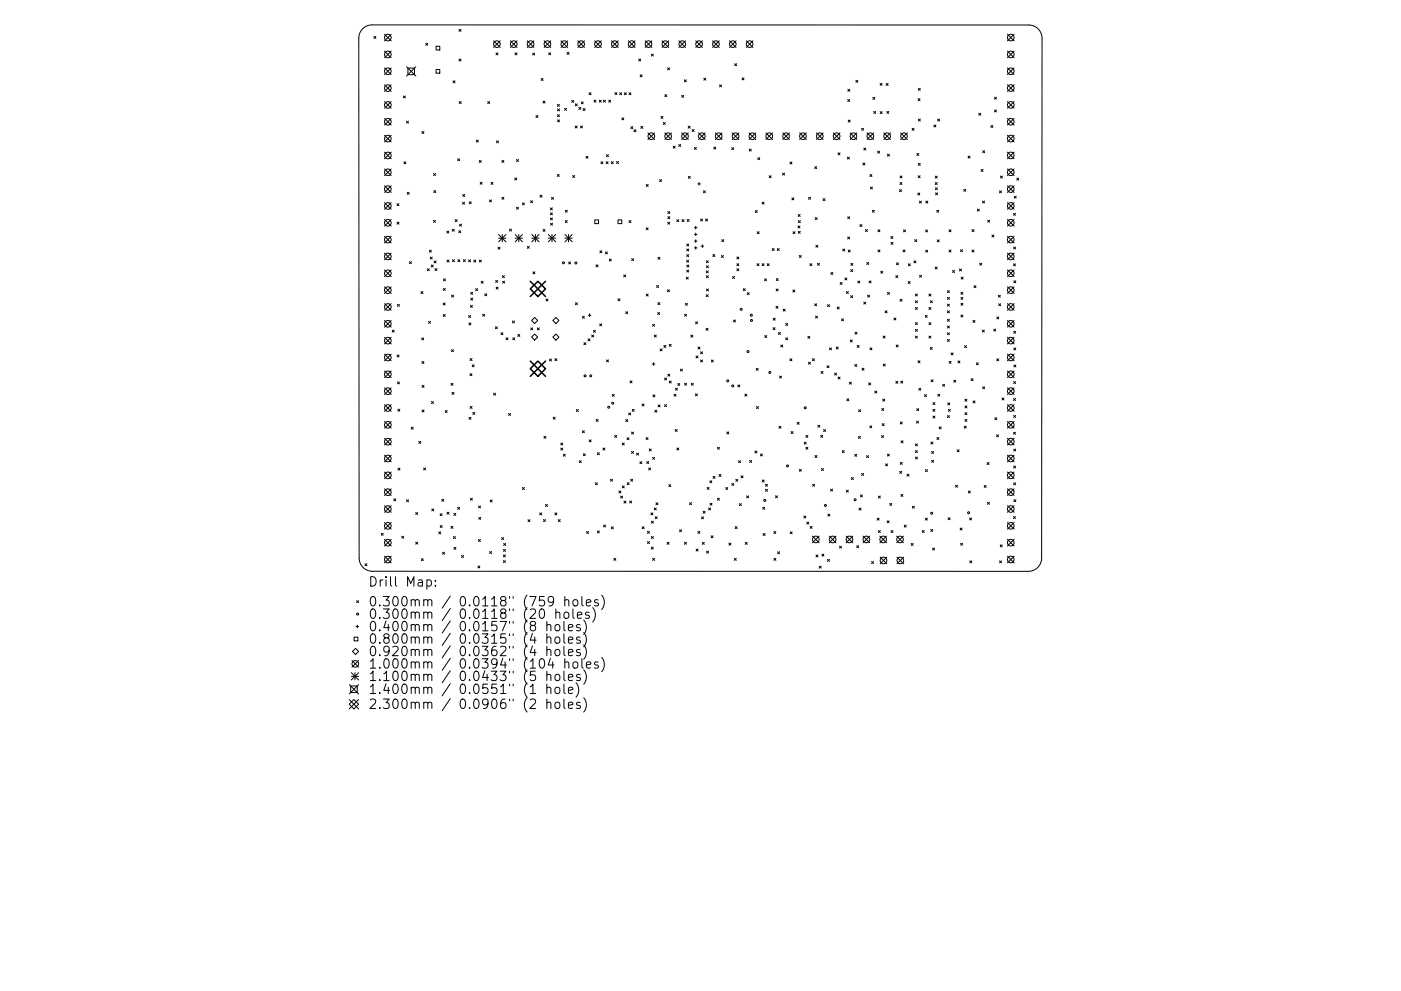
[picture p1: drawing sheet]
<svg xmlns="http://www.w3.org/2000/svg" width="297mm" height="210mm" viewBox="0 0 297 210" stroke-linecap="round" stroke-linejoin="round" font-family="sans-serif">
<defs><g id="words">
<g font-size="2.8">
<text x="78" y="124.5">Drill Map:</text>
<text x="78" y="128.7">0.300mm / 0.0118&quot; (759 holes)</text>
<text x="78" y="131.3">0.300mm / 0.0118&quot; (20 holes)</text>
<text x="78" y="133.9">0.400mm / 0.0157&quot; (8 holes)</text>
<text x="78" y="136.6">0.800mm / 0.0315&quot; (4 holes)</text>
<text x="78" y="139.2">0.920mm / 0.0362&quot; (4 holes)</text>
<text x="78" y="141.9">1.000mm / 0.0394&quot; (104 holes)</text>
<text x="78" y="144.5">1.100mm / 0.0433&quot; (5 holes)</text>
<text x="78" y="147.2">1.400mm / 0.0551&quot; (1 hole)</text>
<text x="78" y="150.4">2.300mm / 0.0906&quot; (2 holes)</text>
</g>
</g></defs>
<g fill="none" stroke="#000" stroke-width=".21">
<path d="M76.9 6.1a2.81 2.81 0 0 1 2-.8h139.2a2.81 2.81 0 0 1 2.8 2.8l-.1 110.3a2.81 2.81 0 0 1-2.8 2.8h-139a2.81 2.81 0 0 1-2.9-2.8v-110.3a2.81 2.81 0 0 1 .8-2zM79.3 7.7l.4 .4M79.7 7.7l-.4 .4M81.5 7.3l1.4 1.4M81.5 10.8l1.4 1.5M81.5 14.4l1.4 1.4M81.5 18l1.4 1.4M82.9 7.3l-1.4 1.4M82.9 10.8l-1.4 1.5M82.9 14.4l-1.4 1.4M82.9 18l-1.4 1.4M86.2 14.2l2 1.9"/>
<path d="M86.5 14.5h1.4v1.3h-1.4zM88.2 14.2l-2 1.9M90.3 9.2l.4 .4M90.7 9.2l-.4 .4M92.5 9.8h.7v.8h-.7zM92.5 14.7h.7v.8h-.7zM96.1 17.2l.4 .4M96.5 17.2l-.4 .4M97.3 6.2l.4 .4M97.3 12.5l.4 .5M97.7 6.2l-.4 .4M97.7 12.5l-.4 .5"/>
<path d="M104.6 8.7l1.5 1.4M105.2 11.2l.4 .4M105.6 11.2l-.4 .4M106.1 8.7l-1.5 1.4M108.2 8.7l1.4 1.4M109.2 11.2l.4 .4M109.6 11.2l-.4 .4M109.6 8.7l-1.4 1.4M111.8 8.7l1.4 1.4M112.9 11.3l.5 .4M113.2 8.7l-1.4 1.4M113.4 11.3l-.5 .4"/>
<path d="M114.7 16.7l.4 .4M115.1 16.7l-.4 .4M115.4 8.7l1.4 1.4M116.3 11.2l.5 .4M116.8 11.2l-.5 .4M116.8 8.7l-1.4 1.4M118.9 8.7l1.4 1.4M120.2 11.1l.5 .4M120.3 8.7l-1.4 1.4M120.7 11.1l-.5 .4M122.5 8.7l1.4 1.4M123.9 8.7l-1.4 1.4"/>
<path d="M124.9 19.7l.4 .4M125.3 19.7l-.4 .4M126.1 8.7l1.4 1.4M127.5 8.7l-1.4 1.4M129.7 8.7l1.4 1.4M130.4 19.6l.4 .5M130.8 19.6l-.4 .5M131.1 8.7l-1.4 1.4M131.4 19.7l.4 .4M131.8 19.7l-.4 .4M132.4 19.7l.4 .4M132.8 19.7l-.4 .4"/>
<path d="M133.2 8.7l1.4 1.4M133.4 19.7l.4 .4M133.8 19.7l-.4 .4M134.6 8.7l-1.4 1.4M135.4 12.5l.4 .4M135.7 15.9l.4 .4M135.8 12.5l-.4 .4M136.1 15.9l-.4 .4M136.8 8.7l1.4 1.4M138.1 11.5l.4 .4M138.2 8.7l-1.4 1.4M138.5 11.5l-.4 .4"/>
<path d="M140.4 8.7l1.4 1.4M141.5 14.4l.5 .4M141.8 8.7l-1.4 1.4M142 14.4l-.5 .4M143.9 8.7l1.4 1.4M145.1 16.9l.4 .5M145.3 8.7l-1.4 1.4M145.5 16.9l-.4 .5M147.5 8.7l1.4 1.4M148.9 8.7l-1.4 1.4M149.2 16.6l.4 .4M149.6 16.6l-.4 .4"/>
<path d="M151.1 8.7l1.4 1.4M152.5 8.7l-1.4 1.4M152.6 18l.4 .4M153 18l-.4 .4M154.7 8.7l1.4 1.4M155.8 13.5l.4 .4M156.1 8.7l-1.4 1.4M156.2 13.5l-.4 .4M157.3 16.5l.4 .5M157.7 16.5l-.4 .5M158.2 8.7l1.4 1.4M159.6 8.7l-1.4 1.4"/>
<path d="M179.8 19l.4 .4M180.2 19l-.4 .4M181.5 17.1l.4 .4M181.9 17.1l-.4 .4M186.6 17.7l.4 .4M187 17.7l-.4 .4M187.9 17.7l.4 .4M188.3 17.7l-.4 .4M194.7 18.8l.4 .4M195.1 18.8l-.4 .4M213.6 7.3l1.4 1.4M213.6 10.8l1.4 1.4"/>
<path d="M213.6 14.4l1.4 1.4M213.6 18l1.4 1.4M215 10.8l-1.4 1.4M215 7.3l-1.4 1.4M215 14.4l-1.4 1.4M215 18l-1.4 1.4M81.5 35.9l1.4 1.4M81.5 39.4l1.4 1.4M81.5 28.7l1.4 1.4M81.5 21.6l1.4 1.4M81.5 25.1l1.4 1.4M81.5 32.3l1.4 1.4"/>
<path d="M82.9 21.6l-1.4 1.4M82.9 25.1l-1.4 1.4M82.9 28.7l-1.4 1.4M82.9 32.3l-1.4 1.4M82.9 35.9l-1.4 1.4M82.9 39.4l-1.4 1.4M85.5 20.4l.5 .4M85.6 34.3l.5 .5M86 20.4l-.5 .4M86.1 34.3l-.5 .5M86.2 25.7l.4 .4M86.6 25.7l-.4 .4"/>
<path d="M89.5 27.9l.4 .4M89.9 27.9l-.4 .4M91.9 36.8l.4 .4M92.3 36.8l-.4 .4M97 33.7l.5 .4M97.4 21.5l.4 .5M97.5 33.7l-.5 .4M97.8 21.5l-.4 .5M101 29.7l.4 .5M101.4 29.7l-.4 .5M101.6 34.1l.4 .4M101.8 38.7l.4 .4"/>
<path d="M102 34.1l-.4 .4M102.2 38.7l-.4 .4M103.4 21.5l.4 .5M103.8 21.5l-.4 .5M104.1 38.7l.4 .4M104.5 38.7l-.4 .4M105.3 29.9l.4 .4M105.7 29.9l-.4 .4M106.4 34l.4 .5M106.8 34l-.4 .5M109.1 37.8l.5 .4M109.5 33.8l.4 .5"/>
<path d="M109.6 37.8l-.5 .4M109.9 33.8l-.4 .5M113.6 24.5l.5 .4M114.1 24.5l-.5 .4M115.1 21.5l.5 .4M115.6 21.5l-.5 .4M118.2 37l.4 .4M118.2 22.2l.4 .4M118.2 24.3l.4 .4M118.2 23.1l.4 .4M118.2 25.4l.4 .5M118.6 37l-.4 .4"/>
<path d="M118.6 22.2l-.4 .4M118.6 24.3l-.4 .4M118.6 23.1l-.4 .4M118.6 25.4l-.4 .5M119.7 23l.4 .4M120.1 23l-.4 .4M121.2 21.3l.4 .4M121.4 37.2l.4 .5M121.6 21.3l-.4 .4M121.8 37.2l-.4 .5M122 26.7l.4 .4M122 22l.4 .5"/>
<path d="M122.4 26.7l-.4 .4M122.4 22l-.4 .5M122.7 22.8l.4 .4M123.1 26.7l.4 .4M123.1 22.8l-.4 .4M123.2 21.6l.5 .4M123.5 26.7l-.4 .4M123.6 23l.4 .5M123.7 21.6l-.5 .4M124 23l-.4 .5M124.2 33.2l.5 .4M124.7 33.2l-.5 .4"/>
<path d="M125.9 21.3l.5 .4M126.4 21.3l-.5 .4M127.1 21.3l.4 .4M127.4 34.3l.4 .4M127.5 21.3l-.4 .4M127.8 34.3l-.4 .4M127.9 21.3l.5 .4M128.4 21.3l-.5 .4M128.5 34.3l.4 .4M128.6 32.8l.4 .4M128.9 34.3l-.4 .4M129 32.8l-.4 .4"/>
<path d="M129.1 21.3l.4 .4M129.5 21.3l-.4 .4M129.6 34.3l.4 .4M130 34.3l-.4 .4M130.7 34.3l.4 .4M131.1 34.3l-.4 .4M131.8 25l.5 .4M132.3 25l-.5 .4M133.8 26.9l.4 .4M134.2 26.9l-.4 .4M134.4 27.5l.4 .5M134.8 27.5l-.4 .5"/>
<path d="M135.9 26.8l.4 .4M136.3 26.8l-.4 .4M137 39.1l.4 .5M137.4 28.2l1.4 1.4M137.4 39.1l-.4 .5M138.8 28.2l-1.4 1.4M139.8 38.1l.5 .4M140.1 24.7l.5 .4M140.3 38.1l-.5 .4M140.6 24.7l-.5 .4M140.6 26l.5 .4M141 20.1l.4 .4"/>
<path d="M141 28.2l1.4 1.4M141.1 26l-.5 .4M141.4 20.1l-.4 .4M142.4 28.2l-1.4 1.4M142.7 31l.4 .4M143.1 31l-.4 .4M143.9 30.7l.4 .4M144.3 30.7l-.4 .4M144.5 28.2l1.4 1.4M144.5 20.2l.5 .4M145 20.2l-.5 .4M145.9 26.8l.4 .4"/>
<path d="M145.9 28.2l-1.4 1.4M145.9 37.4l.5 .4M146.3 26.8l-.4 .4M146.4 37.4l-.5 .4M146.8 27.5l.4 .4M147.2 27.5l-.4 .4M147.2 31.3l.4 .4M147.6 31.3l-.4 .4M147.9 39h.6M148.1 28.2l1.4 1.4M148.2 38.7v.6M149.5 28.2l-1.4 1.4"/>
<path d="M151.3 31.2l.5 .4M151.7 28.2l1.4 1.4M151.8 31.2l-.5 .4M153.1 28.2l-1.4 1.4M155.1 31.3l.5 .5M155.2 28.2l1.5 1.4M155.6 31.3l-.5 .5M156.7 28.2l-1.5 1.4M158.8 28.2l1.4 1.4M158.9 31.6l.4 .5M159.3 31.6l-.4 .5M160.2 28.2l-1.4 1.4"/>
<path d="M160.7 33.5l.4 .4M161.1 33.5l-.4 .4M162.4 28.2l1.4 1.4M163.1 37.3l.4 .4M163.5 37.3l-.4 .4M163.8 28.2l-1.4 1.4M165.9 36.7l.4 .4M166 28.2l1.4 1.4M166.3 36.7l-.4 .4M167.4 28.2l-1.4 1.4M167.5 34.4l.4 .4M167.9 34.4l-.4 .4"/>
<path d="M169.5 28.2l1.4 1.4M170.9 28.2l-1.4 1.4M172.7 35.3l.5 .5M173.1 28.2l1.4 1.4M173.2 35.3l-.5 .5M174.5 28.2l-1.4 1.4M176.7 28.2l1.4 1.4M177.7 32.4l.4 .4M178.1 28.2l-1.4 1.4M178.1 32.4l-.4 .4M179.7 33.3l.4 .5M179.7 21.1l.5 .4"/>
<path d="M179.8 25.5l.5 .4M180.1 33.3l-.4 .5M180.2 21.1l-.5 .4M180.2 28.2l1.5 1.4M180.3 25.5l-.5 .4M181.7 28.2l-1.5 1.4M182.7 27.2l.4 .4M183 34.6l.4 .4M183.1 27.2l-.4 .4M183.1 31.4l.5 .4M183.4 34.6l-.4 .4M183.6 31.4l-.5 .4"/>
<path d="M183.8 28.2l1.4 1.4M184.4 37l.5 .5M184.6 39.7l.4 .4M184.9 37l-.5 .5M185 39.7l-.4 .4M185.1 20.7l.4 .4M185.2 28.2l-1.4 1.4M185.2 23.6l.5 .5M185.5 20.7l-.4 .4M185.7 23.6l-.5 .5M186.1 32.1l.4 .4M186.5 32.1l-.4 .4"/>
<path d="M186.6 23.7l.4 .4M187 23.7l-.4 .4M187.4 28.2l1.4 1.4M188 23.6l.4 .5M188.1 32.7l.5 .4M188.4 23.6l-.4 .5M188.6 32.7l-.5 .4M188.8 28.2l-1.4 1.4M190.8 38.7l.4 .5M190.8 37.3l.4 .5M191 28.2l1.4 1.4M191.2 38.7l-.4 .5"/>
<path d="M191.2 37.3l-.4 .5M192.4 28.2l-1.4 1.4M193.4 27.2l.4 .4M193.8 27.2l-.4 .4M194.4 32.6l.4 .4M194.6 20.9l.5 .5M194.7 37.3l.4 .4M194.7 34.7l.4 .4M194.7 25.3l.4 .4M194.8 32.6l-.4 .4M195.1 20.9l-.5 .5M195.1 37.3l-.4 .4"/>
<path d="M195.1 34.7l-.4 .4M195.1 25.3l-.4 .4M198 26.5l.4 .4M198.3 38.7l.4 .5M198.3 37.4l.4 .4M198.3 39.8l.4 .5M198.4 26.5l-.4 .4M198.7 38.7l-.4 .5M198.7 37.4l-.4 .4M198.7 39.8l-.4 .5M198.8 25.3l.4 .4M199.2 25.3l-.4 .4"/>
<path d="M205.3 33.1l.4 .4M205.7 33.1l-.4 .4M207.5 24l.4 .4M207.9 24l-.4 .4M208 35.9l.4 .5M208.3 32l.5 .4M208.4 35.9l-.4 .5M208.8 32l-.5 .4M210.1 26.6l.4 .4M210.5 26.6l-.4 .4M210.8 20.6l.5 .4M210.8 23.3l.5 .4"/>
<path d="M211.3 20.6l-.5 .4M211.3 23.3l-.5 .4M212.1 37.3l.4 .5M212.5 37.3l-.4 .5M213.6 35.8l1.4 1.5M213.6 21.6l1.4 1.4M213.6 25.1l1.4 1.4M213.6 28.7l1.4 1.4M213.6 32.3l1.4 1.4M213.6 39.4l1.4 1.4M215 21.6l-1.4 1.4M215 25.1l-1.4 1.4"/>
<path d="M215 28.7l-1.4 1.4M215 32.3l-1.4 1.4M215 35.8l-1.4 1.5M215 39.4l-1.4 1.4M215.6 37.8l.4 .4M216 37.8l-.4 .4M81.5 57.3l1.4 1.4M81.5 43l1.4 1.4M81.5 46.6l1.4 1.4M81.5 50.1l1.4 1.4M81.5 53.7l1.4 1.4M82.9 43l-1.4 1.4"/>
<path d="M82.9 46.6l-1.4 1.4M82.9 50.1l-1.4 1.4M82.9 53.7l-1.4 1.4M82.9 57.3l-1.4 1.4M84.2 43.2l.4 .4M84.2 47.1l.4 .5M84.6 43.2l-.4 .4M84.6 47.1l-.4 .5M86.3 40.8l.5 .4M86.8 40.8l-.5 .4M86.8 55.5l.4 .4M87.2 55.5l-.4 .4"/>
<path d="M90.6 57l.4 .4M91 57l-.4 .4M91 53.1l.5 .4M91.2 54.5l.4 .5M91.4 56.2l.4 .4M91.5 53.1l-.5 .4M91.6 54.5l-.4 .5M91.8 56.2l-.4 .4M91.9 46.8l.4 .4M92 40.4l.4 .5M92 55.4l.5 .4M92.2 57l.4 .4"/>
<path d="M92.3 46.8l-.4 .4M92.4 40.4l-.4 .5M92.5 55.4l-.5 .4M92.6 57l-.4 .4M94 59.2l.4 .4M94.4 59.2l-.4 .4M94.7 49l.5 .4M94.8 55.2l.4 .4M95.2 49l-.5 .4M95.2 55.2l-.4 .4M95.9 48.6l.4 .5M95.9 55.1l.4 .4"/>
<path d="M96.3 48.6l-.4 .5M96.3 55.1l-.4 .4M96.5 46.6l.4 .4M96.9 46.6l-.4 .4M97.1 55.1l.4 .4M97.3 49l.4 .4M97.4 47.6l.5 .4M97.5 55.1l-.4 .4M97.7 49l-.4 .4M97.9 47.6l-.5 .4M98.1 42.9l.4 .4M98.1 41.3l.4 .4"/>
<path d="M98.2 55.1l.5 .4M98.5 42.9l-.4 .4M98.5 41.3l-.4 .4M98.7 55.1l-.5 .4M99.3 55.1l.5 .5M99.5 42.8l.4 .4M99.8 55.1l-.5 .5M99.9 42.8l-.4 .4M100.5 55.2l.4 .4M100.9 55.2l-.4 .4M101.6 55.2l.5 .4M102 59.7l.4 .4"/>
<path d="M102.1 55.2l-.5 .4M102.4 59.7l-.4 .4M103.8 42.4l.4 .4M104.2 42.4l-.4 .4M105.1 59.5l.4 .4M105.5 59.5l-.4 .4M105.6 52.5l.4 .4M105.7 49.8l1.6 1.5M105.7 50.5h1.6M106 52.5l-.4 .4M106.4 41.9l.4 .4M106.5 49.8v1.5"/>
<path d="M106.5 58.5l.4 .4M106.6 59.7l.4 .4M106.8 41.9l-.4 .4M106.9 58.5l-.4 .4M107 59.7l-.4 .4M107.3 49.8l-1.6 1.5M108 48.6l.4 .4M108.4 48.6l-.4 .4M109.2 49.8l1.6 1.5M109.2 50.5h1.6M109.5 44l.4 .4M109.9 44l-.4 .4"/>
<path d="M110 49.8v1.5M110.8 43l.4 .5M110.8 49.8l-1.6 1.5M111.2 43l-.4 .5M111.8 52.3l.4 .4M112.2 52.3l-.4 .4M112.5 42.6l.4 .4M112.7 50.5h1.6M112.7 49.8l1.6 1.5M112.9 42.6l-.4 .4M113 57.7l.4 .4M113.4 57.7l-.4 .4"/>
<path d="M113.5 49.8v1.5M114.3 49.8l-1.6 1.5M114.5 41.4l.4 .4M114.9 41.4l-.4 .4M115.1 48.7l.5 .4M115.6 48.7l-.5 .4M116.3 49.8l1.5 1.5M116.3 50.5h1.5M116.7 44.1l.4 .4M116.7 45.2l.4 .4M116.7 46.2l.4 .5M116.7 47.4l.4 .4"/>
<path d="M116.9 41.9l.5 .4M117 49.8v1.5M117.1 44.1l-.4 .4M117.1 45.2l-.4 .4M117.1 46.2l-.4 .5M117.1 47.4l-.4 .4M117.4 41.9l-.5 .4M117.8 49.8l-1.5 1.5M119.8 50.5h1.5M119.8 49.8l1.5 1.5M119.8 46.8l.5 .4M119.9 44.6l.4 .4"/>
<path d="M120.3 46.8l-.5 .4M120.3 44.6l-.4 .4M120.5 49.8v1.5M120.6 55.6l.4 .4M121 55.6l-.4 .4M121.3 49.8l-1.5 1.5M126.1 46.7h.8v.7h-.8zM126.4 56.2l.4 .4M126.8 56.2l-.4 .4M127.2 53.2l.4 .4M127.6 53.2l-.4 .4M128.4 53.4l.4 .5"/>
<path d="M128.8 53.4l-.4 .5M129.2 55l.4 .4M129.6 55l-.4 .4M131 46.7h.8v.7h-.8zM132.2 58.3l.5 .4M132.7 58.3l-.5 .4M133.4 46.8l.4 .4M133.8 46.8l-.4 .4M133.9 54.9l.4 .4M134.3 54.9l-.4 .4M137 48.3l.4 .4M137.4 48.3l-.4 .4"/>
<path d="M139.5 54.6l.4 .4M139.9 54.6l-.4 .4M141.6 47.1l.4 .5M141.6 44.9l.4 .4M141.6 46l.4 .4M142 47.1l-.4 .5M142 44.9l-.4 .4M142 46l-.4 .4M143.5 46.6l.4 .4M143.9 46.6l-.4 .4M144.6 46.6l.4 .4M145 46.6l-.4 .4"/>
<path d="M145.5 58.8l.4 .4M145.6 55.2l.4 .4M145.6 51.8l.4 .4M145.6 52.8l.4 .5M145.6 54l.4 .4M145.6 57.3l.4 .4M145.6 56.2l.4 .5M145.7 46.6l.4 .4M145.9 58.8l-.4 .4M146 55.2l-.4 .4M146 51.8l-.4 .4M146 52.8l-.4 .5"/>
<path d="M146 54l-.4 .4M146 57.3l-.4 .4M146 56.2l-.4 .5M146.1 46.6l-.4 .4M147.2 48.3h.6M147.2 49.7h.6M147.2 51.2h.6M147.2 52.6h.6M147.5 48v.6M147.5 49.4v.6M147.5 50.9v.5M147.5 52.3v.6"/>
<path d="M148.5 46.5l.5 .4M148.7 52.2h.5M148.9 51.9v.6M149 46.5l-.5 .4M149.1 40.5l.5 .4M149.6 40.5l-.5 .4M149.6 46.5l.4 .4M149.7 57.5l.5 .4M149.8 55.3l.4 .4M149.8 58.5l.4 .4M149.8 56.4l.4 .4M150 46.5l-.4 .4"/>
<path d="M150.2 57.5l-.5 .4M150.2 55.3l-.4 .4M150.2 58.5l-.4 .4M150.2 56.4l-.4 .4M151.1 54l.5 .4M151.6 54l-.5 .4M153 54.2l.4 .4M153 50.8l.4 .5M153.4 54.2l-.4 .4M153.4 50.8l-.4 .5M155.3 58.7l.4 .4M155.7 58.7l-.4 .4"/>
<path d="M156.2 54.5l.4 .4M156.2 57l.4 .4M156.2 55.9l.4 .5M156.6 54.5l-.4 .4M156.6 55.9l-.4 .5M156.6 57l-.4 .4M160.1 44.7l.5 .4M160.5 55.9l.4 .5M160.5 49.2l.5 .4M160.6 44.7l-.5 .4M160.9 55.9l-.4 .5M161 49.2l-.5 .4"/>
<path d="M161.6 55.9l.4 .5M161.6 42.9l.4 .4M162 55.9l-.4 .5M162 42.9l-.4 .4M162.1 59.2l.4 .4M162.5 59.2l-.4 .4M162.7 55.9l.4 .5M163.1 55.9l-.4 .5M163.7 52.7l.4 .5M164.1 52.7l-.4 .5M164.6 59.1l.4 .4M164.8 52.7l.4 .5"/>
<path d="M165 59.1l-.4 .4M165.2 52.7l-.4 .5M167.9 42l.4 .4M168.1 49.2l.5 .4M168.3 42l-.4 .4M168.6 49.2l-.5 .4M169.2 47.9l.4 .5M169.2 45.5l.4 .4M169.2 49.1l.5 .4M169.3 46.8l.4 .4M169.5 54.2l.4 .4M169.6 47.9l-.4 .5"/>
<path d="M169.6 45.5l-.4 .4M169.7 49.1l-.5 .4M169.7 46.8l-.4 .4M169.9 54.2l-.4 .4M171.4 41.9l.5 .4M171.7 56l.4 .4M171.9 41.9l-.5 .4M172.1 56l-.4 .4M172.8 46.2l.5 .4M173 52l.4 .5M173.3 46.2l-.5 .4M173.3 55.9l.4 .4"/>
<path d="M173.4 52l-.4 .5M173.7 55.9l-.4 .4M174.5 42.2l.4 .4M174.9 42.2l-.4 .4M176.2 57.8l.4 .4M176.6 57.8l-.4 .4M178.1 59.9l.4 .5M178.5 59.9l-.4 .5M178.7 52.8l.4 .5M179.1 52.8l-.4 .5M179.1 59l.5 .4M179.6 59l-.5 .4"/>
<path d="M179.7 50.3l.4 .4M179.7 46l.4 .4M179.8 53.1l.5 .4M180.1 50.3l-.4 .4M180.1 46l-.4 .4M180.3 53.1l-.5 .4M180.4 57.2l.4 .4M180.4 55.9l.4 .4M180.8 57.2l-.4 .4M180.8 55.9l-.4 .4M181.9 59.6l.4 .4M182.3 59.6l-.4 .4"/>
<path d="M182.3 47.7l.4 .4M182.7 47.7l-.4 .4M183.5 48.7l.4 .4M183.8 55.7l.4 .4M183.9 48.7l-.4 .4M184.2 55.7l-.4 .4M184.3 59.6l.4 .4M184.7 59.6l-.4 .4M185 44.6l.4 .4M185.4 44.6l-.4 .4M186.1 48.7l.5 .5M186.1 53l.5 .4"/>
<path d="M186.6 48.7l-.5 .5M186.6 53l-.5 .4M186.7 57.5l.5 .5M187.2 57.5l-.5 .5M188.9 50.2l.4 .4M188.9 51.4l.4 .4M189.3 50.2l-.4 .4M189.3 51.4l-.4 .4M189.9 58.5l.5 .4M190.1 55.8l.4 .4M190.4 58.5l-.5 .4M190.5 55.8l-.4 .4"/>
<path d="M190.7 40.3l.4 .4M191.1 40.3l-.4 .4M191.5 53l.4 .4M191.6 48.8l.4 .4M191.9 53l-.4 .4M192 48.8l-.4 .4M192.6 59.7l.4 .4M192.6 56l.4 .4M193 59.7l-.4 .4M193 56l-.4 .4M193.8 55.3l.4 .5M193.9 50.8l.5 .5"/>
<path d="M194.2 55.3l-.4 .5M194.4 50.8l-.5 .5M194.6 40.9l.4 .5M194.9 42.7l.5 .4M195 58.4l.4 .4M195 40.9l-.4 .5M195.4 42.7l-.5 .4M195.4 58.4l-.4 .4M196.2 48.8l.5 .4M196.3 53.1l.4 .4M196.3 42.7l.4 .4M196.7 48.8l-.5 .4"/>
<path d="M196.7 53.1l-.4 .4M196.7 42.7l-.4 .4M198.3 56.7l.4 .4M198.4 40.9l.4 .4M198.6 44.6l.4 .4M198.7 56.7l-.4 .4M198.7 50.9l.4 .4M198.8 40.9l-.4 .4M199 44.6l-.4 .4M199.1 50.9l-.4 .4M201.2 48.7l.4 .5M201.2 53l.4 .5"/>
<path d="M201.6 48.7l-.4 .5M201.6 53l-.4 .5M202 57.4l.4 .4M202.4 57.4l-.4 .4M203.4 57.1l.4 .4M203.6 53l.5 .4M203.8 58.8l.4 .4M203.8 57.1l-.4 .4M204.1 53l-.5 .4M204.2 58.8l-.4 .4M204.3 40.2l.4 .4M204.7 40.2l-.4 .4"/>
<path d="M206.1 48.7l.4 .4M206.1 53l.4 .5M206.5 48.7l-.4 .4M206.5 53l-.4 .5M207.2 44.4l.4 .4M207.6 44.4l-.4 .4M207.7 55.8l.4 .5M208.1 55.8l-.4 .5M208.3 42.7l.4 .4M208.7 42.7l-.4 .4M209.4 46.7l.4 .4M209.8 46.7l-.4 .4"/>
<path d="M210.3 49.8l.4 .5M210.7 49.8l-.4 .5M211.9 40.5l.4 .4M212.3 40.5l-.4 .4M213.6 43l1.4 1.4M213.6 46.6l1.4 1.4M213.6 50.1l1.4 1.4M213.6 53.7l1.4 1.4M213.6 57.3l1.4 1.4M214.9 45.3l.4 .4M214.9 56l.4 .4M214.9 52.4l.4 .4"/>
<path d="M214.9 59.6l.5 .4M215 46.6l-1.4 1.4M215 53.7l-1.4 1.4M215 43l-1.4 1.4M215 50.1l-1.4 1.4M215 57.3l-1.4 1.4M215 41.6l.5 .4M215.3 56l-.4 .4M215.3 45.3l-.4 .4M215.3 52.4l-.4 .4M215.4 59.6l-.5 .4M215.5 41.6l-.5 .4"/>
<path d="M81.5 60.9l1.4 1.4M81.5 64.4l1.4 1.4M81.5 68l1.4 1.4M81.5 71.6l1.4 1.4M81.5 75.1l1.4 1.5M81.5 78.7l1.4 1.4M82.9 60.9l-1.4 1.4M82.9 64.4l-1.4 1.4M82.9 68l-1.4 1.4M82.9 71.6l-1.4 1.4M82.9 75.1l-1.4 1.5M82.9 78.7l-1.4 1.4"/>
<path d="M83.2 70l.4 .5M83.6 70l-.4 .5M84.2 75.3l.4 .4M84.3 64.6l.4 .4M84.6 75.3l-.4 .4M84.7 64.6l-.4 .4M89.3 61.9l.4 .4M89.4 71.7l.4 .4M89.5 76.7l.4 .4M89.7 61.9l-.4 .4M89.8 71.7l-.4 .4M89.9 76.7l-.4 .4"/>
<path d="M90.9 68.2l.4 .4M91.3 68.2l-.4 .4M94 64.3l.4 .4M94 66.7l.4 .4M94 61.2l.4 .4M94.4 64.3l-.4 .4M94.4 66.7l-.4 .4M94.4 61.2l-.4 .4M95.7 74.2l.5 .4M95.7 62.6l.5 .4M96.2 74.2l-.5 .4M96.2 62.6l-.5 .4"/>
<path d="M99.4 66.9l.4 .5M99.4 68.5l.4 .4M99.6 79.3l.5 .4M99.7 76.1l.4 .4M99.7 64.8l.5 .4M99.8 66.9l-.4 .5M99.8 62l.4 .4M99.8 63.3l.4 .4M99.8 68.5l-.4 .4M100.1 79.3l-.5 .4M100.1 76.1l-.4 .4M100.1 77.4l.4 .4"/>
<path d="M100.2 64.8l-.5 .4M100.2 62l-.4 .4M100.2 63.3l-.4 .4M100.5 77.4l-.4 .4M100.9 61.2l.4 .5M101.3 61.2l-.4 .5M102.3 66.7l.4 .4M102.7 66.7l-.4 .4M102.8 62.3l.4 .5M103.2 62.3l-.4 .5M105 69.3l.4 .5M105.2 60.9l.4 .4"/>
<path d="M105.4 69.3l-.4 .5M105.6 60.9l-.4 .4M106.2 70.6l.4 .4M106.6 70.6l-.4 .4M107.3 71.7l.4 .4M107.7 71.7l-.4 .4M108.7 68.1l.4 .4M108.7 71.7l.4 .4M109.1 68.1l-.4 .4M109.1 71.7l-.4 .4M109.8 71l.4 .4M110.2 71l-.4 .4"/>
<path d="M112.5 69.6l.4 .4M112.7 68l.7-.6 .6 .6-.6 .7zM112.7 71.5l.7-.6 .6 .6-.6 .7zM112.9 69.6l-.4 .4M113.9 69.6l.4 .4M114.3 69.6l-.4 .4M115.8 63.4l.4 .5M116.2 63.4l-.4 .5M116.5 76.2l.4 .4M116.9 76.2l-.4 .4M117.2 68l.7-.6 .6 .6-.6 .7zM117.2 71.5l.7-.6 .6 .6-.6 .7z"/>
<path d="M117.6 76.1l.5 .4M118.1 76.1l-.5 .4M122 64.2l.4 .5M122.4 64.2l-.4 .5M123.5 67.1l.4 .4M123.8 72.7l.4 .4M123.9 67.1l-.4 .4M124.2 72.7l-.4 .4M124.7 71.9l.4 .4M124.7 66.9h.6M125 66.6v.6M125.1 71.9l-.4 .4"/>
<path d="M125.4 71.1l.5 .4M125.8 70.1l.5 .4M125.9 71.1l-.5 .4M126.3 70.1l-.5 .4M127.2 68.7l.4 .4M127.6 68.7l-.4 .4M128.6 76.4l.4 .4M129 76.4l-.4 .4M131 63.4l.4 .4M131.4 63.4l-.4 .4M132.7 66.1l.4 .5M133.1 66.1l-.4 .5"/>
<path d="M137 62.4l.4 .4M137.4 62.4l-.4 .4M138.3 77.2h.6M138.4 68.8l.4 .4M138.6 77v.5M138.7 71.1l.4 .4M138.8 68.8l-.4 .4M139.1 71.1l-.4 .4M139.2 60.6l.4 .4M139.4 66.3l.5 .4M139.5 64.2l.4 .4M139.6 60.6l-.4 .4"/>
<path d="M139.9 66.3l-.5 .4M139.9 64.2l-.4 .4M140 74l.4 .4M140.4 74l-.4 .4M140.8 73.3l.4 .4M141.2 73.3l-.4 .4M141.5 61.5l.4 .4M141.6 79.4l.4 .4M141.9 73l.4 .5M141.9 61.5l-.4 .4M142 79.4l-.4 .4M142.3 73l-.4 .5"/>
<path d="M144.3 78.3l.4 .4M144.7 78.3l-.4 .4M145.1 66.7l.5 .4M145.3 64.3l.4 .5M145.6 66.7l-.5 .4M145.7 64.3l-.4 .5M146.5 71.1l.4 .4M146.9 71.1l-.4 .4M147.5 68.3l.4 .4M147.6 75.5l.4 .4M147.9 68.3l-.4 .4M148 75.5l-.4 .4"/>
<path d="M148 73.6l.4 .5M148.4 73.6l-.4 .5M148.5 74.6l.5 .5M148.5 76.4l.5 .4M149 74.6l-.5 .5M149 76.4l-.5 .4M149.7 69.7l.4 .4M149.7 62.5l.5 .4M149.8 61.3l.4 .4M150.1 69.7l-.4 .4M150.2 62.5l-.5 .4M150.2 61.3l-.4 .4"/>
<path d="M150.8 76.4l.4 .4M151.2 76.4l-.4 .4M155.5 67.9l.4 .4M155.9 67.9l-.4 .4M157.6 61.2l.4 .5M158 61.2l-.4 .5M158.4 62.1l.5 .4M158.9 62.1l-.5 .4M160.3 78.2l.4 .4M160.7 78.2l-.4 .4M162.1 71.2l.5 .4M162.6 71.2l-.5 .4"/>
<path d="M163.9 69.5l.4 .4M163.9 67.5l.5 .4M164.3 69.5l-.4 .4M164.4 67.5l-.5 .4M164.5 65l.4 .4M164.6 61.3l.4 .4M164.9 65l-.4 .4M165 61.3l-.4 .4M165 70.5l.5 .5M165.3 79.8l.4 .4M165.5 70.5l-.5 .5M165.5 73.2l.5 .4"/>
<path d="M165.7 79.8l-.4 .4M166 73.2l-.5 .4M166 65.6l.5 .4M166.5 65.6l-.5 .4M166.6 68.6l.4 .5M166.6 71.7l.4 .4M167 68.6l-.4 .5M167 71.7l-.4 .4M167.5 76.1l.4 .5M167.9 76.1l-.4 .5M168.1 61.5l.4 .4M168.5 61.5l-.4 .4"/>
<path d="M171.3 71.4l.4 .4M171.4 76.8l.4 .5M171.7 71.4l-.4 .4M171.8 76.8l-.4 .5M172.2 76.1l.5 .4M172.7 76.1l-.5 .4M172.7 64.5l.4 .4M172.9 67.1l.4 .4M173.1 64.5l-.4 .4M173.3 67.1l-.4 .4M174.1 78.8l.4 .4M174.5 78.8l-.4 .4"/>
<path d="M175.3 77.6l.5 .4M175.5 64.6l.4 .5M175.8 77.6l-.5 .4M175.9 73.8l.4 .4M175.9 64.6l-.4 .5M176.3 73.8l-.4 .4M176.9 79.2l.5 .4M177.3 73.6l.4 .5M177.4 79.2l-.5 .4M177.5 65.1l.4 .5M177.7 80l.4 .4M177.7 73.6l-.4 .5"/>
<path d="M177.9 65.1l-.4 .5M178.1 80l-.4 .4M178.4 67.6l.4 .5M178.8 67.6l-.4 .5M179.4 61.9l.5 .4M179.9 61.9l-.5 .4M180.3 72.1l.4 .5M180.4 62.7l.4 .5M180.7 72.1l-.4 .5M180.8 62.7l-.4 .5M181.2 77.3l.4 .4M181.3 70.5l.4 .4"/>
<path d="M181.6 77.3l-.4 .4M181.7 70.5l-.4 .4M181.7 73.3l.5 .4M182.2 73.3l-.5 .4M182.8 78.1l.4 .4M183.1 64.1l.5 .4M183.2 78.1l-.4 .4M183.6 64.1l-.5 .4M183.9 62.6l.5 .4M184.4 62.6l-.5 .4M184.4 73.8l.5 .4M184.9 73.8l-.5 .4"/>
<path d="M187.2 71.3l.5 .4M187.3 77.2l.4 .5M187.7 66l.4 .4M187.7 71.3l-.5 .4M187.7 77.2l-.4 .5M188.1 66l-.4 .4M188.2 62l.4 .5M188.6 62l-.4 .5M189.5 67.5l.5 .4M190 67.5l-.5 .4M190 73.2l.4 .4M190.4 73.2l-.4 .4"/>
<path d="M190.8 63.5l.5 .4M191.3 63.5l-.5 .4M194.1 62.4l.4 .4M194.1 63.8l.4 .4M194.1 65.2l.4 .5M194.1 68.5l.4 .4M194.1 69.9l.4 .4M194.1 71.3l.4 .4M194.5 62.4l-.4 .4M194.5 69.9l-.4 .4M194.5 65.2l-.4 .5M194.5 63.8l-.4 .4"/>
<path d="M194.5 68.5l-.4 .4M194.5 71.3l-.4 .4M194.6 76.5l.5 .5M195.1 76.5l-.5 .5M196.2 66.9l.4 .4M196.6 66.9l-.4 .4M196.9 65.2l.5 .5M196.9 71.3l.5 .4M196.9 62.4l.5 .4M196.9 68.5l.5 .4M197.2 73.7l.4 .4M197.3 63.8l.4 .4"/>
<path d="M197.4 62.4l-.5 .4M197.4 68.5l-.5 .4M197.4 65.2l-.5 .5M197.4 71.3l-.5 .4M197.6 73.7l-.4 .4M197.7 63.8l-.4 .4M200.9 69.2l.4 .4M200.9 70.6l.4 .4M200.9 72l.4 .4M200.9 61.7l.4 .4M200.9 63.1l.4 .4M200.9 64.5l.4 .4"/>
<path d="M200.9 66l.4 .4M200.9 67.7l.4 .5M201.2 76.7l.5 .4M201.3 63.1l-.4 .4M201.3 61.7l-.4 .4M201.3 64.5l-.4 .4M201.3 66l-.4 .4M201.3 67.7l-.4 .5M201.3 69.2l-.4 .4M201.3 70.6l-.4 .4M201.3 72l-.4 .4M201.6 74.9l.5 .4"/>
<path d="M201.7 76.7l-.5 .4M202.1 74.9l-.5 .4M203.1 76.6l.4 .4M203.5 76.6l-.4 .4M203.7 66.8l.5 .5M203.7 62l.5 .4M203.7 63.1l.5 .4M203.7 64.3l.5 .5M204.2 66.8l-.5 .5M204.2 62l-.5 .4M204.2 63.1l-.5 .4M204.2 64.3l-.5 .5"/>
<path d="M204.5 73.3l.4 .5M204.9 73.3l-.4 .5M206.3 68l.4 .4M206.5 60.6l.4 .4M206.7 68l-.4 .4M206.9 60.6l-.4 .4M207 77l.4 .4M207.4 77l-.4 .4M208.3 70l.4 .4M208.7 70l-.4 .4M210.7 69.8l.4 .4M211.1 69.8l-.4 .4"/>
<path d="M211.3 76.1l.4 .5M211.3 67.2l.5 .5M211.7 62.6l.4 .5M211.7 76.1l-.4 .5M211.8 64.4l.4 .5M211.8 67.2l-.5 .5M212.1 62.6l-.4 .5M212.2 64.4l-.4 .5M213.6 78.7l1.4 1.4M213.6 75.1l1.4 1.4M213.6 60.8l1.4 1.5M213.6 64.4l1.4 1.4"/>
<path d="M213.6 68l1.4 1.4M213.6 71.6l1.4 1.4M214.9 70.3l.4 .4M214.9 73.8l.5 .4M215 77.4l.4 .4M215 71.6l-1.4 1.4M215 78.7l-1.4 1.4M215 60.8l-1.4 1.5M215 64.4l-1.4 1.4M215 68l-1.4 1.4M215 75.1l-1.4 1.4M215.3 70.3l-.4 .4"/>
<path d="M215.4 73.8l-.5 .4M215.4 77.4l-.4 .4M81.5 82.3l1.4 1.4M81.5 85.9l1.4 1.4M81.5 89.4l1.4 1.4M81.5 93l1.4 1.4M81.5 96.6l1.4 1.4M82.9 96.6l-1.4 1.4M82.9 82.3l-1.4 1.4M82.9 85.9l-1.4 1.4M82.9 89.4l-1.4 1.4M82.9 93l-1.4 1.4"/>
<path d="M84.3 81l.4 .4M84.4 86.8l.4 .4M84.4 99.3l.4 .4M84.7 81l-.4 .4M84.8 86.8l-.4 .4M84.8 99.3l-.4 .4M87.2 90.6l.4 .5M87.6 90.6l-.4 .5M88.8 93.6l.4 .5M89.2 93.6l-.4 .5M89.5 81.8l.4 .4M89.5 87l.4 .4"/>
<path d="M89.8 99.3l.4 .4M89.9 81.8l-.4 .4M89.9 87l-.4 .4M90.2 99.3l-.4 .4M91.5 85.2l.4 .4M91.9 85.2l-.4 .4M94.4 87.1l.4 .4M94.8 87.1l-.4 .4M95.6 81.3l.5 .4M95.8 83.2l.4 .5M96.1 81.3l-.5 .4M96.2 83.2l-.4 .5"/>
<path d="M99.4 88.5l.5 .5M99.7 86.2l.4 .5M99.9 88.5l-.5 .5M100.1 86.2l-.4 .5M100.2 87.5l.5 .4M100.7 87.5l-.5 .4M104.6 83.4l.5 .4M105.1 83.4l-.5 .4M107.8 87.7l.5 .4M108.3 87.7l-.5 .4M115.3 92.6l.4 .4M115.7 92.6l-.4 .4"/>
<path d="M117.3 88.5l.4 .4M117.7 88.5l-.4 .4M118.9 94l.4 .4M118.9 95.1l.4 .4M119.3 94l-.4 .4M119.3 95.1l-.4 .4M119.4 96.4l.5 .4M119.9 96.4l-.5 .4M122.2 86.9l.4 .4M122.6 86.9l-.4 .4M122.8 97.7l.4 .5M123.2 97.7l-.4 .5"/>
<path d="M123.5 91.4l.4 .4M123.7 96.3l.4 .4M123.9 91.4l-.4 .4M124.1 96.3l-.4 .4M124.9 93.3l.4 .4M125.3 93.3l-.4 .4M126.4 89l.4 .4M126.7 96.1l.4 .4M126.8 89l-.4 .4M127.1 96.1l-.4 .4M127.8 95.1l.4 .4M128.2 95.1l-.4 .4"/>
<path d="M129.8 83.7l.4 .4M130.2 83.7l-.4 .4M130.3 92.4l.4 .4M130.7 92.4l-.4 .4M131.9 94l.5 .4M132.4 94l-.5 .4M132.7 89l.4 .4M132.9 92.9l.5 .4M133.1 89l-.4 .4M133.3 87.6l.4 .4M133.4 92.9l-.5 .4M133.6 80.8l.4 .4"/>
<path d="M133.7 87.6l-.4 .4M133.9 95.8l.4 .4M133.9 91.7l.4 .4M134 80.8l-.4 .4M134 86.9l.5 .4M134.3 91.7l-.4 .4M134.3 95.8l-.4 .4M134.5 86.9l-.5 .4M135 96.1l.4 .5M135.4 96.1l-.4 .5M135.7 98l.4 .4M136.1 98l-.4 .4"/>
<path d="M136.1 85.7l.5 .4M136.6 85.7l-.5 .4M137 92.8l.4 .5M137.1 97.9l.4 .4M137.4 92.8l-.4 .5M137.5 99.3l.4 .4M137.5 97.9l-.4 .4M137.6 95.2l.5 .5M137.9 99.3l-.4 .4M138.1 95.2l-.5 .5M138.4 97l.4 .4M138.4 83.8l.5 .4"/>
<path d="M138.8 97l-.4 .4M138.8 87l.5 .5M138.9 83.8l-.5 .4M139.3 87l-.5 .5M139.5 85.9l.5 .4M140 85.9l-.5 .4M140.9 85.9l.4 .4M140.9 80.2l.4 .4M141.3 85.9l-.4 .4M141.3 80.2l-.4 .4M141.9 80.8l.4 .5M142.3 80.8l-.4 .5"/>
<path d="M142.9 83.6l.4 .5M143.2 91.1l.4 .4M143.2 82.4l.4 .4M143.3 83.6l-.4 .5M143.5 95l.4 .5M143.6 91.1l-.4 .4M143.6 82.4l-.4 .4M143.7 81.4l.4 .4M143.9 95l-.4 .5M144.1 81.4l-.4 .4M145.1 81.3l.5 .4M145.6 81.3l-.5 .4"/>
<path d="M146.6 81.3l.4 .4M147 81.3l-.4 .4M147.4 83.6l.5 .4M147.9 83.6l-.5 .4M152.1 94.9l.4 .4M152.5 94.9l-.4 .4M154.1 91.6l.4 .5M154.5 91.6l-.4 .5M156.4 81.7l.5 .4M156.6 97.7l.4 .5M156.9 81.7l-.5 .4M157 97.7l-.4 .5"/>
<path d="M157.9 83.6l.4 .4M158.3 83.6l-.4 .4M158.9 97.7l.5 .4M159.4 97.7l-.5 .4M160.1 95.7l.4 .4M160.4 86.3l.4 .4M160.5 95.7l-.4 .4M160.8 86.3l-.4 .4M161.2 96.3l.4 .4M161.6 96.3l-.4 .4M165.2 90.4l.4 .5M165.6 90.4l-.4 .5"/>
<path d="M167.7 91.6l.4 .4M168.1 91.6l-.4 .4M169 89.6l.4 .4M169.4 89.6l-.4 .4M169.5 99.6l.4 .4M169.9 99.6l-.4 .4M170.5 93.8l.4 .4M170.9 94.9l.4 .4M170.9 92.4l.4 .4M170.9 93.8l-.4 .4M171.3 92.4l-.4 .4M171.3 94.9l-.4 .4"/>
<path d="M172.8 96.6l.4 .5M173.2 96.6l-.4 .5M173.4 90.2l.4 .4M173.8 90.2l-.4 .4M174 92.4l.4 .4M174.2 99.4l.4 .4M174.4 92.4l-.4 .4M174.6 99.4l-.4 .4M174.6 91.1l.4 .5M175 91.1l-.4 .5M178.6 95.6l.4 .4M179 95.6l-.4 .4"/>
<path d="M179.5 84.6l.5 .4M180 84.6l-.5 .4M180.1 81.1l.4 .4M180.5 81.1l-.4 .4M181.2 96.4l.4 .4M181.6 96.4l-.4 .4M182 92.6l.4 .4M182 86.9l.5 .5M182.4 92.6l-.4 .4M182.5 86.9l-.5 .5M183.7 96.7l.4 .4M184.1 96.7l-.4 .4"/>
<path d="M184.2 81.2l.4 .5M184.4 90.3l.4 .5M184.6 81.2l-.4 .5M184.8 90.3l-.4 .5M185.5 83l.4 .4M185.9 83l-.4 .4M186.9 92.4l.4 .4M186.9 86.7l.5 .4M187 89.9l.5 .4M187.2 84.7l.4 .4M187.3 92.4l-.4 .4M187.4 86.7l-.5 .4"/>
<path d="M187.5 89.9l-.5 .4M187.6 84.7l-.4 .4M187.8 98.4l.4 .4M188.1 96.3l.5 .5M188.2 98.4l-.4 .4M188.6 96.3l-.5 .5M189.9 80.9l.5 .4M190.4 80.9l-.5 .4M190.9 89.5l.4 .4M190.9 98.1l.4 .4M191 80.9l.4 .4M191.1 93.5l.4 .5"/>
<path d="M191.3 89.5l-.4 .4M191.3 98.1l-.4 .4M191.4 80.9l-.4 .4M191.5 93.5l-.4 .5M194.1 94.2l.4 .4M194.1 95.6l.4 .4M194.1 97l.4 .4M194.3 89.4l.4 .4M194.4 86.7l.4 .4M194.5 94.2l-.4 .4M194.5 95.6l-.4 .4M194.5 97l-.4 .4"/>
<path d="M194.7 89.4l-.4 .4M194.8 86.7l-.4 .4M194.8 82.4l.4 .4M195.2 82.4l-.4 .4M196 83.7l.4 .4M196.2 99.6l.4 .4M196.4 83.7l-.4 .4M196.6 99.6l-.4 .4M197.4 93.8l.4 .4M197.4 80.6l.4 .4M197.5 95.8l.4 .4M197.5 97.7l.4 .4"/>
<path d="M197.8 93.8l-.4 .4M197.8 85.4l.4 .4M197.8 86.8l.4 .5M197.8 88.3l.4 .4M197.8 80.6l-.4 .4M197.9 95.8l-.4 .4M197.9 97.7l-.4 .4M198.2 86.8l-.4 .5M198.2 85.4l-.4 .4M198.2 88.3l-.4 .4M198.6 92.8l.5 .4M198.8 83.6l.5 .5"/>
<path d="M199.1 92.8l-.5 .4M199.1 90.6l.4 .4M199.3 83.6l-.5 .5M199.5 90.6l-.4 .4M199.9 81.5l.4 .5M200.3 81.5l-.4 .5M200.9 88.2l.4 .4M200.9 85.5l.5 .4M201.1 86.9l.4 .4M201.3 88.2l-.4 .4M201.4 85.5l-.5 .4M201.5 86.9l-.4 .4"/>
<path d="M202.2 80.7l.4 .4M202.6 80.7l-.4 .4M202.9 95.4l.5 .4M203.4 95.4l-.5 .4M204.4 90.4l.5 .4M204.6 89l.4 .4M204.6 86.1l.4 .5M204.6 84.7l.4 .4M204.6 87.6l.4 .4M204.9 90.4l-.5 .4M205 84.7l-.4 .4M205 86.1l-.4 .5"/>
<path d="M205 87.6l-.4 .4M205 89l-.4 .4M205.9 80.3l.4 .5M206.3 85.1l.4 .4M206.3 80.3l-.4 .5M206.7 85.1l-.4 .4M208.3 82.1l.5 .4M208.8 82.1l-.5 .4M209.3 98.1l.4 .5M209.7 98.1l-.4 .5M210.9 88.6l.4 .4M211.3 92.3l.4 .4"/>
<path d="M211.3 88.6l-.4 .4M211.7 92.3l-.4 .4M212.4 84.4l.5 .5M212.9 84.4l-.5 .5M213.6 82.3l1.4 1.4M213.6 85.9l1.4 1.4M213.6 89.4l1.4 1.4M213.6 93l1.4 1.4M213.6 96.6l1.4 1.4M214.9 91.7l.4 .4M214.9 84.6l.4 .4M214.9 98.9l.4 .4"/>
<path d="M214.9 81l.4 .4M214.9 88.2l.4 .4M214.9 95.3l.4 .4M215 82.3l-1.4 1.4M215 85.9l-1.4 1.4M215 89.4l-1.4 1.4M215 93l-1.4 1.4M215 96.6l-1.4 1.4M215.3 84.6l-.4 .4M215.3 91.7l-.4 .4M215.3 81l-.4 .4M215.3 88.2l-.4 .4"/>
<path d="M215.3 98.9l-.4 .4M215.3 95.3l-.4 .4M77.4 119.6l.4 .4M77.8 119.6l-.4 .4M80.8 113.1l.5 .5M81.3 113.1l-.5 .5M81.5 100.1l1.4 1.5M81.5 103.7l1.4 1.4M81.5 107.3l1.4 1.4M81.5 110.9l1.4 1.4M81.5 114.4l1.4 1.4M81.5 118l1.4 1.4"/>
<path d="M82.9 114.4l-1.4 1.4M82.9 103.7l-1.4 1.4M82.9 100.1l-1.4 1.5M82.9 107.3l-1.4 1.4M82.9 110.9l-1.4 1.4M82.9 118l-1.4 1.4M83.5 105.8l.4 .5M83.9 105.8l-.4 .5M85.2 113.8l.4 .4M85.6 113.8l-.4 .4M86.2 106l.4 .5M86.6 106l-.4 .5"/>
<path d="M88.1 108.7l.5 .5M88.1 115l.5 .4M88.6 108.7l-.5 .5M88.6 115l-.5 .4M89.3 118.5l.4 .5M89.7 118.5l-.4 .5M91.5 108l.5 .4M92 108l-.5 .4M93 112.8l.4 .4M93.3 109l.4 .4M93.3 111.5l.5 .4M93.4 112.8l-.4 .4"/>
<path d="M93.7 105.9l.4 .5M93.7 109l-.4 .4M93.8 111.5l-.5 .4M93.8 117.2l.4 .4M94.1 105.9l-.4 .5M94.2 117.2l-.4 .4M94.8 108.7l.4 .4M95.2 108.7l-.4 .4M95.6 111.7l.4 .4M96 111.7l-.4 .4M96.1 113.8l.5 .5M96.2 108.9l.4 .4"/>
<path d="M96.2 116.1l.5 .5M96.6 113.8l-.5 .5M96.6 108.9l-.4 .4M96.7 116.1l-.5 .5M97 107.6l.4 .5M97.4 107.6l-.4 .5M97.8 117.9l.5 .4M98.3 117.9l-.5 .4M99.7 105.7l.5 .4M100.2 105.7l-.5 .4M101.4 114.5l.5 .4M101.5 107.3l.4 .5"/>
<path d="M101.5 109.8l.4 .4M101.9 114.5l-.5 .4M101.9 107.3l-.4 .5M101.9 109.8l-.4 .4M103.8 117l.4 .4M103.9 106.1l.4 .4M104.2 117l-.4 .4M104.3 106.1l-.4 .4M106.4 114.1l.4 .4M106.7 118.9l.4 .5M106.7 117.7l.4 .4M106.7 116.6l.5 .4"/>
<path d="M106.8 114.1l-.4 .4M106.8 115.3l.4 .4M107.1 117.7l-.4 .4M107.1 118.9l-.4 .5M107.2 116.6l-.5 .4M107.2 115.3l-.4 .4M110.8 103.4l.4 .4M111.2 103.4l-.4 .4M111.9 110.3l.5 .4M112.4 110.3l-.5 .4M114.4 108.8l.5 .4M114.9 108.8l-.5 .4"/>
<path d="M115.2 110.2l.5 .4M115.6 107l.5 .5M115.7 110.2l-.5 .4M116.1 107l-.5 .5M117.6 108.8l.5 .4M118.1 108.8l-.5 .4M118.4 110.2l.4 .5M118.8 110.2l-.4 .5M124.4 112.8l.4 .4M124.8 112.8l-.4 .4M126.2 102.4l.5 .4M126.7 112.6l.4 .5"/>
<path d="M126.7 102.4l-.5 .4M127.1 112.6l-.4 .5M128 111.4l.4 .4M128.4 111.4l-.4 .4M129.4 101.7l.5 .4M129.6 111.8l.4 .4M129.9 101.7l-.5 .4M130 111.8l-.4 .4M130.1 118.5l.5 .4M130.6 118.5l-.5 .4M131.2 104.2l.4 .4M131.6 105.2l.4 .5"/>
<path d="M131.6 104.2l-.4 .4M131.9 103.1l.5 .4M132 105.2l-.4 .5M132.3 106.3l.4 .4M132.4 103.1l-.5 .4M132.7 106.3l-.4 .4M133 102.4l.4 .4M133.4 102.4l-.4 .4M133.5 106.3l.4 .4M133.7 101.7l.4 .4M133.9 106.3l-.4 .4M134.1 101.7l-.4 .4"/>
<path d="M136.1 111.8l.5 .4M136.6 111.8l-.5 .4M137.3 112.7l.4 .5M137.3 114.9l.4 .4M137.7 112.7l-.4 .5M137.7 114.9l-.4 .4M138 108.8l.4 .4M138.1 116.1l.4 .4M138.1 113.8l.4 .4M138.1 110.6l.4 .4M138.4 118.5l.4 .4M138.4 108.8l-.4 .4"/>
<path d="M138.5 116.1l-.4 .4M138.5 113.8l-.4 .4M138.5 110.6l-.4 .4M138.7 107.8l.4 .4M138.8 118.5l-.4 .4M138.9 109.6l.4 .5M139.1 106.7l.4 .4M139.1 107.8l-.4 .4M139.3 109.6l-.4 .5M139.5 106.7l-.4 .4M141.4 115.1l.5 .4M141.8 102.8l.4 .4"/>
<path d="M141.9 115.1l-.5 .4M142.2 102.8l-.4 .4M144.1 112.4l.4 .4M144.5 112.4l-.4 .4M145.1 115l.4 .5M145.5 115l-.4 .5M146.2 106.7l.4 .4M146.6 106.7l-.4 .4M147.6 116.5l.4 .4M148 112.7l.4 .5M148 116.5l-.4 .4M148.4 112.7l-.4 .5"/>
<path d="M148.7 109.7l.5 .4M148.9 115.1l.4 .4M149.1 108.5l.4 .4M149.2 109.7l-.5 .4M149.3 115.1l-.4 .4M149.5 108.5l-.4 .4M149.8 116.9l.4 .4M149.9 103.4l.4 .4M150.2 116.9l-.4 .4M150.2 107.8l.5 .4M150.3 103.4l-.4 .4M150.5 102l.4 .4"/>
<path d="M150.5 106.8l.5 .4M150.7 107.8l-.5 .4M150.8 113.7l.4 .4M150.9 102l-.4 .4M151 106.8l-.5 .4M151.2 101.1l.4 .4M151.2 113.7l-.4 .4M151.6 101.1l-.4 .4M152.1 105.7l.4 .4M152.4 100.7l.5 .4M152.5 105.7l-.4 .4M152.9 100.7l-.5 .4"/>
<path d="M153.9 103.4l.4 .5M154.3 103.4l-.4 .5M154.5 115.2l.5 .5M155 115.2l-.5 .5M155.2 102.6l.4 .4M155.6 102.6l-.4 .4M155.7 118.5l.4 .4M155.9 111.7l.4 .5M156 101.7l.4 .4M156.1 118.5l-.4 .4M156.3 111.7l-.4 .5M156.4 101.7l-.4 .4"/>
<path d="M156.8 106.9l.4 .4M157.1 101l.4 .4M157.2 106.9l-.4 .4M157.5 101l-.4 .4M158 115.1l.4 .4M158.3 105.2l.4 .4M158.4 115.1l-.4 .4M158.7 105.2l-.4 .4M161.6 101.8l.4 .5M161.7 107.6l.4 .4M161.8 113.2l.4 .4M162 101.8l-.4 .5"/>
<path d="M162.1 107.6l-.4 .4M162.2 113.2l-.4 .4M162.3 102.7l.4 .5M162.3 103.8l.4 .4M162.7 102.7l-.4 .5M162.7 103.8l-.4 .4M164.1 112.8l.4 .4M164.1 118.5l.4 .4M164.4 105.2l.4 .4M164.5 112.8l-.4 .4M164.5 118.5l-.4 .4M164.8 105.2l-.4 .4"/>
<path d="M164.9 117.1l.4 .4M165.3 117.1l-.4 .4M167.5 112.8l.5 .4M168 112.8l-.5 .4M170.4 109.5l.4 .4M170.8 109.5l-.4 .4M171 110.8l.5 .4M171.5 110.8l-.5 .4M171.8 111.7l.4 .4M172.2 111.7l-.4 .4M172.3 113.7l1.4 1.5M172.3 102.7l.4 .5"/>
<path d="M172.7 102.7l-.4 .5M173 117.7l.4 .5M173.4 117.7l-.4 .5M173.7 113.7l-1.4 1.5M174.3 117.6l.4 .4M174.7 117.6l-.4 .4M175.4 118.7l.5 .4M175.5 109.1l.4 .4M175.8 113.7l1.4 1.5M175.9 118.7l-.5 .4M175.9 109.1l-.4 .4M176.1 103.8l.4 .4"/>
<path d="M176.5 103.8l-.4 .4M177.2 113.7l-1.4 1.5M178 115.9l.4 .4M178.4 115.9l-.4 .4M179.4 113.7l1.4 1.5M179.4 104l.5 .4M179.9 104l-.5 .4M180.5 101.3l.4 .4M180.8 113.7l-1.4 1.5M180.9 101.3l-.4 .4M181.6 115.8l.5 .4M182.1 115.8l-.5 .4"/>
<path d="M182.1 107.8l.5 .4M182.4 105l.4 .4M182.6 107.8l-.5 .4M182.7 100.4l.4 .5M182.8 105l-.4 .4M183 113.7l1.4 1.5M183.1 100.4l-.4 .5M184.4 113.7l-1.4 1.5M184.8 119.1l.4 .5M185.2 119.1l-.4 .5M186 109.9l.4 .5M186.2 105.2l.5 .5"/>
<path d="M186.2 112.6l.5 .4M186.4 109.9l-.4 .5M186.5 113.7l1.5 1.5M186.6 118.2l1.4 1.4M186.7 105.2l-.5 .5M186.7 112.6l-.5 .4M188 113.7l-1.5 1.5M188 118.2l-1.4 1.4M188.1 110.5l.4 .4M188.5 110.5l-.4 .4M188.6 106.8l.5 .4M188.9 112.6l.4 .4"/>
<path d="M189.1 106.8l-.5 .4M189.3 112.6l-.4 .4M190.1 113.7l1.4 1.5M190.2 118.2l1.4 1.4M190.7 100l.5 .4M191 104.9l.4 .4M191.2 100l-.5 .4M191.4 104.9l-.4 .4M191.5 113.7l-1.4 1.5M191.6 118.2l-1.4 1.4M191.7 111.4l.4 .4M192.1 111.4l-.4 .4"/>
<path d="M192.3 100.6l.4 .4M192.7 100.6l-.4 .4M193.2 115.3l.4 .4M193.4 107.4l.5 .4M193.6 115.3l-.4 .4M193.9 107.4l-.5 .4M195.5 112.6l.5 .4M196 112.6l-.5 .4M196.2 109.9l.4 .4M196.6 109.9l-.4 .4M197.3 112.3l.5 .4M197.7 116.3l.4 .4"/>
<path d="M197.8 112.3l-.5 .4M198.1 116.3l-.4 .4M201 109.8l.4 .5M201.4 109.8l-.4 .5M202.6 102.9l.4 .5M203 102.9l-.4 .5M203.6 112l.4 .5M203.7 115.3l.4 .4M204 112l-.4 .5M204.1 115.3l-.4 .4M205.3 104.2l.4 .4M205.6 109.9l.4 .4"/>
<path d="M205.6 119l.4 .4M205.7 104.2l-.4 .4M206 109.9l-.4 .4M206 119l-.4 .4M208.7 103l.4 .4M209.1 103l-.4 .4M209.4 106.6l.4 .4M209.8 106.6l-.4 .4M211.9 119l.4 .4M212.1 115.6l.4 .4M212.3 119l-.4 .4M212.5 115.6l-.4 .4"/>
<path d="M213.6 100.1l1.4 1.4M213.6 110.9l1.4 1.4M213.6 103.7l1.4 1.4M213.6 107.3l1.4 1.4M213.6 114.4l1.4 1.4M213.6 118l1.4 1.4M214.9 109.6l.4 .4M214.9 102.4l.4 .5M215 106l.4 .4M215 100.1l-1.4 1.4M215 103.7l-1.4 1.4M215 107.3l-1.4 1.4"/>
<path d="M215 110.9l-1.4 1.4M215 114.4l-1.4 1.4M215 118l-1.4 1.4M215.3 109.6l-.4 .4M215.3 102.4l-.4 .5M215.4 106l-.4 .4M74.7 138.2l.7-.6 .6 .6-.6 .7zM75.1 135.2h.8v.8h-.8zM75.5 132.9h.5M75.6 127.4l.4 .5M75.8 132.7v.5M76 127.4l-.4 .5"/>
<path d="M90.5 123.1l.6-.1 .4 .4v.6l-.2 .3h-.8M92.3 124.2v.2M92.3 123.1v.2M101.3 120.1l.4 .4M101.7 120.1l-.4 .4M114.5 129.4l.5-.2a1.25 1.25 0 0 1 0 2l-.4-.1-.2-.3-.1-.8zM115.9 132.7a.5 .5 0 0 1 .9 .1v1M115.9 135.3a.5 .5 0 0 1 .9 .1v1.1M115.9 138a.5 .5 0 0 1 .9 .1v1M115.9 131.8v2M115.9 134.5v2M115.9 137.1v2"/>
<path d="M116.7 139.7l-.5 1.4h1.3M117.4 127.4l-.4 .4h-.4l-.4-.4v-.5l.2-.2 .6-.1 .3 .1a1.32 1.32 0 0 1-.5 1.9h-.4M117.8 132.7a.54 .54 0 0 1 .5-.2 .54 .54 0 0 1 .4 .4v.6a.54 .54 0 0 1-.5 .4 .54 .54 0 0 1-.5-.4zM117.8 135.3a.54 .54 0 0 1 .5-.2 .54 .54 0 0 1 .4 .4v.6a.54 .54 0 0 1-.5 .4 .54 .54 0 0 1-.5-.4zM117.8 138a.54 .54 0 0 1 .5-.2 .54 .54 0 0 1 .4 .4v.5a.54 .54 0 0 1-.5 .4 .54 .54 0 0 1-.5-.4zM117.8 130.1a.5 .5 0 0 1 .9 0v1.1M117.8 129.2v2M119.6 131.8v1.8l.2 .2M119.6 134.5v1.7l.2 .3M119.6 137.1v1.7l.2 .3M119.7 130.1a.54 .54 0 0 1 .5-.2 .54 .54 0 0 1 .4 .3v.6a.54 .54 0 0 1-.5 .4 .54 .54 0 0 1-.5-.4zM119.8 127.4l.2-.2 .5 .1 .1 1.3"/>
<path d="M119.8 126.6v2M119.8 139.8v2M120.5 133.2l1-.2-.1-.4-.6-.1-.3 .3 .1 .9h.8M120.5 135.8l1-.2-.1-.4-.6-.1-.3 .3 .1 1h.8M120.5 138.5l1-.2-.1-.4-.6-.1-.3 .3 .1 .9h.8M121.5 129.2v1.7l.3 .3M121.7 127.3l.1-.1a.54 .54 0 0 1 .7 .4l-.1 .8a.54 .54 0 0 1-.5 .2 .54 .54 0 0 1-.4-.4v-.6zM122.4 130.5l1-.2-.1-.3-.6-.1-.3 .2 .1 1h.8M123 132.6l-.5-.1-.3 .3 .1 .3 .7 .2v.4h-.8M123 135.2l-.5-.1-.3 .3 .1 .3 .7 .2v.5h-.8M123 137.9l-.5-.1-.3 .3 .1 .3 .7 .1v.5h-.8M123.4 126.6v1.7l.3 .3"/>
<path d="M123.4 139.8v1.7l.3 .3M123.8 131.6a2.29 2.29 0 0 1 0 3M123.8 134.2a2.29 2.29 0 0 1 0 3M123.8 136.8a2.29 2.29 0 0 1 0 3.1M124.3 127.9l1-.2-.1-.4-.6-.1-.3 .3 .1 1h.8M124.9 130l-.5-.1-.3 .2 .1 .3 .7 .2v.5h-.8M125.7 128.9a2.29 2.29 0 0 1 0 3.1M126.8 127.3l-.5-.1-.3 .3 .1 .3 .7 .2v.5h-.8M127.6 126.3a2.29 2.29 0 0 1 0 3M127.6 139.5a2.29 2.29 0 0 1 0 3M173.7 120.1l.4 .4M174.1 120.1l-.4 .4"/>
<path d="M74 149.4l1-1 1 1-1 1zM74 148.4l2 2M74.1 145.3l1.9 1.9M74.4 145.5h1.3v1.4h-1.3zM74.5 142.7l1.5 1.6M74.5 143.5h1.5M74.6 140.1l1.4 1.5M75.3 142.7v1.6M76 145.3l-1.9 1.9M76 140.1l-1.4 1.5M76 142.7l-1.5 1.6M76 148.4l-2 2"/>
<path d="M112.4 145.7l.6-.6v2M112.4 147.1h1.2M115.9 143.3a.5 .5 0 0 1 .9 0v1.1M115.9 146a.5 .5 0 0 1 .9 .1v1M115.9 149.2l.3-.2 .5 .1 .1 1.2M115.9 142.4v2M115.9 145.1v2M115.9 148.3v2M117.2 140.4v1.4M117.8 143.3a.54 .54 0 0 1 .5-.2 .54 .54 0 0 1 .4 .3v.6a.54 .54 0 0 1-.5 .4 .54 .54 0 0 1-.5-.4zM117.8 146a.54 .54 0 0 1 .5-.2 .54 .54 0 0 1 .4 .4v.6a.54 .54 0 0 1-.5 .4 .54 .54 0 0 1-.5-.4zM117.8 149.2l.2-.2a.54 .54 0 0 1 .7 .4v.5a.54 .54 0 0 1-.5 .4 .54 .54 0 0 1-.5-.4z"/>
<path d="M119.6 142.4v1.7l.2 .3M119.6 145.1v1.8l.2 .2M119.6 148.3v1.7l.2 .3M119.8 140.6a.5 .5 0 0 1 .8 .1v1.1M120.5 143.7l1-.2-.1-.3-.6-.1-.3 .2 .1 1h.8M120.5 146.5l1-.2-.1-.4-.6-.1-.3 .3 .1 .9h.8M120.5 149.6l1-.1-.1-.4-.6-.1-.3 .3 .1 .9h.8M121.6 140.6a.54 .54 0 0 1 .5-.2 .54 .54 0 0 1 .4 .4l-.1 .8a.54 .54 0 0 1-.5 .2 .54 .54 0 0 1-.4-.4zM122.1 144.9a2.29 2.29 0 0 1 0 3M123 143.2l-.5-.1-.3 .2 .1 .3 .7 .2v.5h-.8M123 149.1l-.5-.1-.3 .3 .1 .3 .7 .1v.5h-.8M123.8 142.1a2.29 2.29 0 0 1 0 3.1"/>
<path d="M123.8 148a2.29 2.29 0 0 1 0 3.1M124.3 141.1l1-.2-.1-.4-.6-.1-.3 .3 .1 1h.8M126.8 140.5l-.5-.1-.3 .3 .1 .3 .7 .2v.5h-.8"/>
<circle cx="82.2" cy="18.7" r=".7"/>
<circle cx="82.2" cy="11.5" r=".7"/>
<circle cx="82.2" cy="15.1" r=".7"/>
<circle cx="82.2" cy="8" r=".7"/>
<circle cx="105.4" cy="9.4" r=".7"/>
<circle cx="108.9" cy="9.4" r=".7"/>
<circle cx="112.5" cy="9.4" r=".7"/>
<circle cx="116.1" cy="9.4" r=".7"/>
<circle cx="119.6" cy="9.4" r=".7"/>
<circle cx="123.2" cy="9.4" r=".7"/>
<circle cx="126.8" cy="9.4" r=".7"/>
<circle cx="130.4" cy="9.4" r=".7"/>
<circle cx="133.9" cy="9.4" r=".7"/>
<circle cx="137.5" cy="9.4" r=".7"/>
<circle cx="141.1" cy="9.4" r=".7"/>
<circle cx="144.6" cy="9.4" r=".7"/>
<circle cx="148.2" cy="9.4" r=".7"/>
<circle cx="151.8" cy="9.4" r=".7"/>
<circle cx="155.4" cy="9.4" r=".7"/>
<circle cx="158.9" cy="9.4" r=".7"/>
<circle cx="214.3" cy="11.5" r=".7"/>
<circle cx="214.3" cy="18.7" r=".7"/>
<circle cx="214.3" cy="8" r=".7"/>
<circle cx="214.3" cy="15.1" r=".7"/>
<circle cx="82.2" cy="33" r=".7"/>
<circle cx="82.2" cy="25.8" r=".7"/>
<circle cx="82.2" cy="29.4" r=".7"/>
<circle cx="82.2" cy="22.3" r=".7"/>
<circle cx="82.2" cy="36.6" r=".7"/>
<circle cx="138.1" cy="28.9" r=".7"/>
<circle cx="141.7" cy="28.9" r=".7"/>
<circle cx="145.2" cy="28.9" r=".7"/>
<circle cx="148.8" cy="28.9" r=".7"/>
<circle cx="152.4" cy="28.9" r=".7"/>
<circle cx="155.9" cy="28.9" r=".7"/>
<circle cx="159.5" cy="28.9" r=".7"/>
<circle cx="163.1" cy="28.9" r=".7"/>
<circle cx="166.7" cy="28.9" r=".7"/>
<circle cx="170.2" cy="28.9" r=".7"/>
<circle cx="173.8" cy="28.9" r=".7"/>
<circle cx="177.4" cy="28.9" r=".7"/>
<circle cx="181" cy="28.9" r=".7"/>
<circle cx="184.5" cy="28.9" r=".7"/>
<circle cx="188.1" cy="28.9" r=".7"/>
<circle cx="191.7" cy="28.9" r=".7"/>
<circle cx="214.3" cy="33" r=".7"/>
<circle cx="214.3" cy="25.8" r=".7"/>
<circle cx="214.3" cy="22.3" r=".7"/>
<circle cx="214.3" cy="36.5" r=".7"/>
<circle cx="214.3" cy="29.4" r=".7"/>
<circle cx="82.2" cy="40.1" r=".7"/>
<circle cx="82.2" cy="47.3" r=".7"/>
<circle cx="82.2" cy="54.4" r=".7"/>
<circle cx="82.2" cy="43.7" r=".7"/>
<circle cx="82.2" cy="50.8" r=".7"/>
<circle cx="82.2" cy="58" r=".7"/>
<circle cx="119.5" cy="55.8" r=".21"/>
<circle cx="122.1" cy="55.8" r=".21"/>
<circle cx="214.3" cy="43.7" r=".7"/>
<circle cx="214.3" cy="58" r=".7"/>
<circle cx="214.3" cy="50.8" r=".7"/>
<circle cx="214.3" cy="47.3" r=".7"/>
<circle cx="214.3" cy="54.4" r=".7"/>
<circle cx="214.3" cy="40.1" r=".7"/>
<circle cx="82.2" cy="75.8" r=".7"/>
<circle cx="82.2" cy="61.6" r=".7"/>
<circle cx="82.2" cy="68.7" r=".7"/>
<circle cx="82.2" cy="65.1" r=".7"/>
<circle cx="82.2" cy="72.3" r=".7"/>
<circle cx="82.2" cy="79.4" r=".7"/>
<circle cx="124" cy="79.7" r=".21"/>
<circle cx="125.2" cy="79.7" r=".21"/>
<circle cx="157.1" cy="65.6" r=".21"/>
<circle cx="158.6" cy="74.6" r=".21"/>
<circle cx="159.3" cy="66.9" r=".21"/>
<circle cx="159.3" cy="68" r=".21"/>
<circle cx="163.2" cy="79" r=".21"/>
<circle cx="214.3" cy="65.1" r=".7"/>
<circle cx="214.3" cy="72.3" r=".7"/>
<circle cx="214.3" cy="79.4" r=".7"/>
<circle cx="214.3" cy="75.8" r=".7"/>
<circle cx="214.3" cy="68.7" r=".7"/>
<circle cx="214.3" cy="61.6" r=".7"/>
<circle cx="82.2" cy="86.6" r=".7"/>
<circle cx="82.2" cy="93.7" r=".7"/>
<circle cx="82.2" cy="83" r=".7"/>
<circle cx="82.2" cy="90.1" r=".7"/>
<circle cx="82.2" cy="97.3" r=".7"/>
<circle cx="129.1" cy="86.4" r=".21"/>
<circle cx="129.9" cy="85.5" r=".21"/>
<circle cx="154.3" cy="80.8" r=".21"/>
<circle cx="155.4" cy="81.9" r=".21"/>
<circle cx="167" cy="98.8" r=".21"/>
<circle cx="170.7" cy="86.5" r=".21"/>
<circle cx="214.3" cy="93.7" r=".7"/>
<circle cx="214.3" cy="86.6" r=".7"/>
<circle cx="214.3" cy="83" r=".7"/>
<circle cx="214.3" cy="90.1" r=".7"/>
<circle cx="214.3" cy="97.3" r=".7"/>
<circle cx="82.2" cy="100.9" r=".7"/>
<circle cx="82.2" cy="108" r=".7"/>
<circle cx="82.2" cy="115.1" r=".7"/>
<circle cx="82.2" cy="118.7" r=".7"/>
<circle cx="82.2" cy="111.6" r=".7"/>
<circle cx="82.2" cy="104.4" r=".7"/>
<circle cx="162.1" cy="106.2" r=".21"/>
<circle cx="173" cy="114.5" r=".7"/>
<circle cx="175" cy="107.2" r=".21"/>
<circle cx="176.5" cy="114.5" r=".7"/>
<circle cx="180.1" cy="114.5" r=".7"/>
<circle cx="181.3" cy="106" r=".21"/>
<circle cx="183.7" cy="114.5" r=".7"/>
<circle cx="187.3" cy="114.5" r=".7"/>
<circle cx="187.3" cy="118.9" r=".7"/>
<circle cx="190.8" cy="114.5" r=".7"/>
<circle cx="190.9" cy="118.9" r=".7"/>
<circle cx="197.5" cy="108.9" r=".21"/>
<circle cx="205.4" cy="108.8" r=".21"/>
<circle cx="214.3" cy="108" r=".7"/>
<circle cx="214.3" cy="115.1" r=".7"/>
<circle cx="214.3" cy="100.8" r=".7"/>
<circle cx="214.3" cy="104.4" r=".7"/>
<circle cx="214.3" cy="111.6" r=".7"/>
<circle cx="214.3" cy="118.7" r=".7"/>
<circle cx="75.8" cy="130.3" r=".21"/>
<circle cx="75.3" cy="140.9" r=".7"/>
</g>
<path d="M112.4 59.7l3.3 3.2M115.7 59.7l-3.3 3.2M112.4 61.3l1.6-1.6 1.7 1.6-1.7 1.6zM112.4 78.2l1.6-1.6 1.7 1.6-1.7 1.6zM112.4 76.6l3.3 3.2M115.7 76.6l-3.3 3.2" fill="none" stroke="#000" stroke-width=".32"/>
<use href="#words"/>
</svg>
